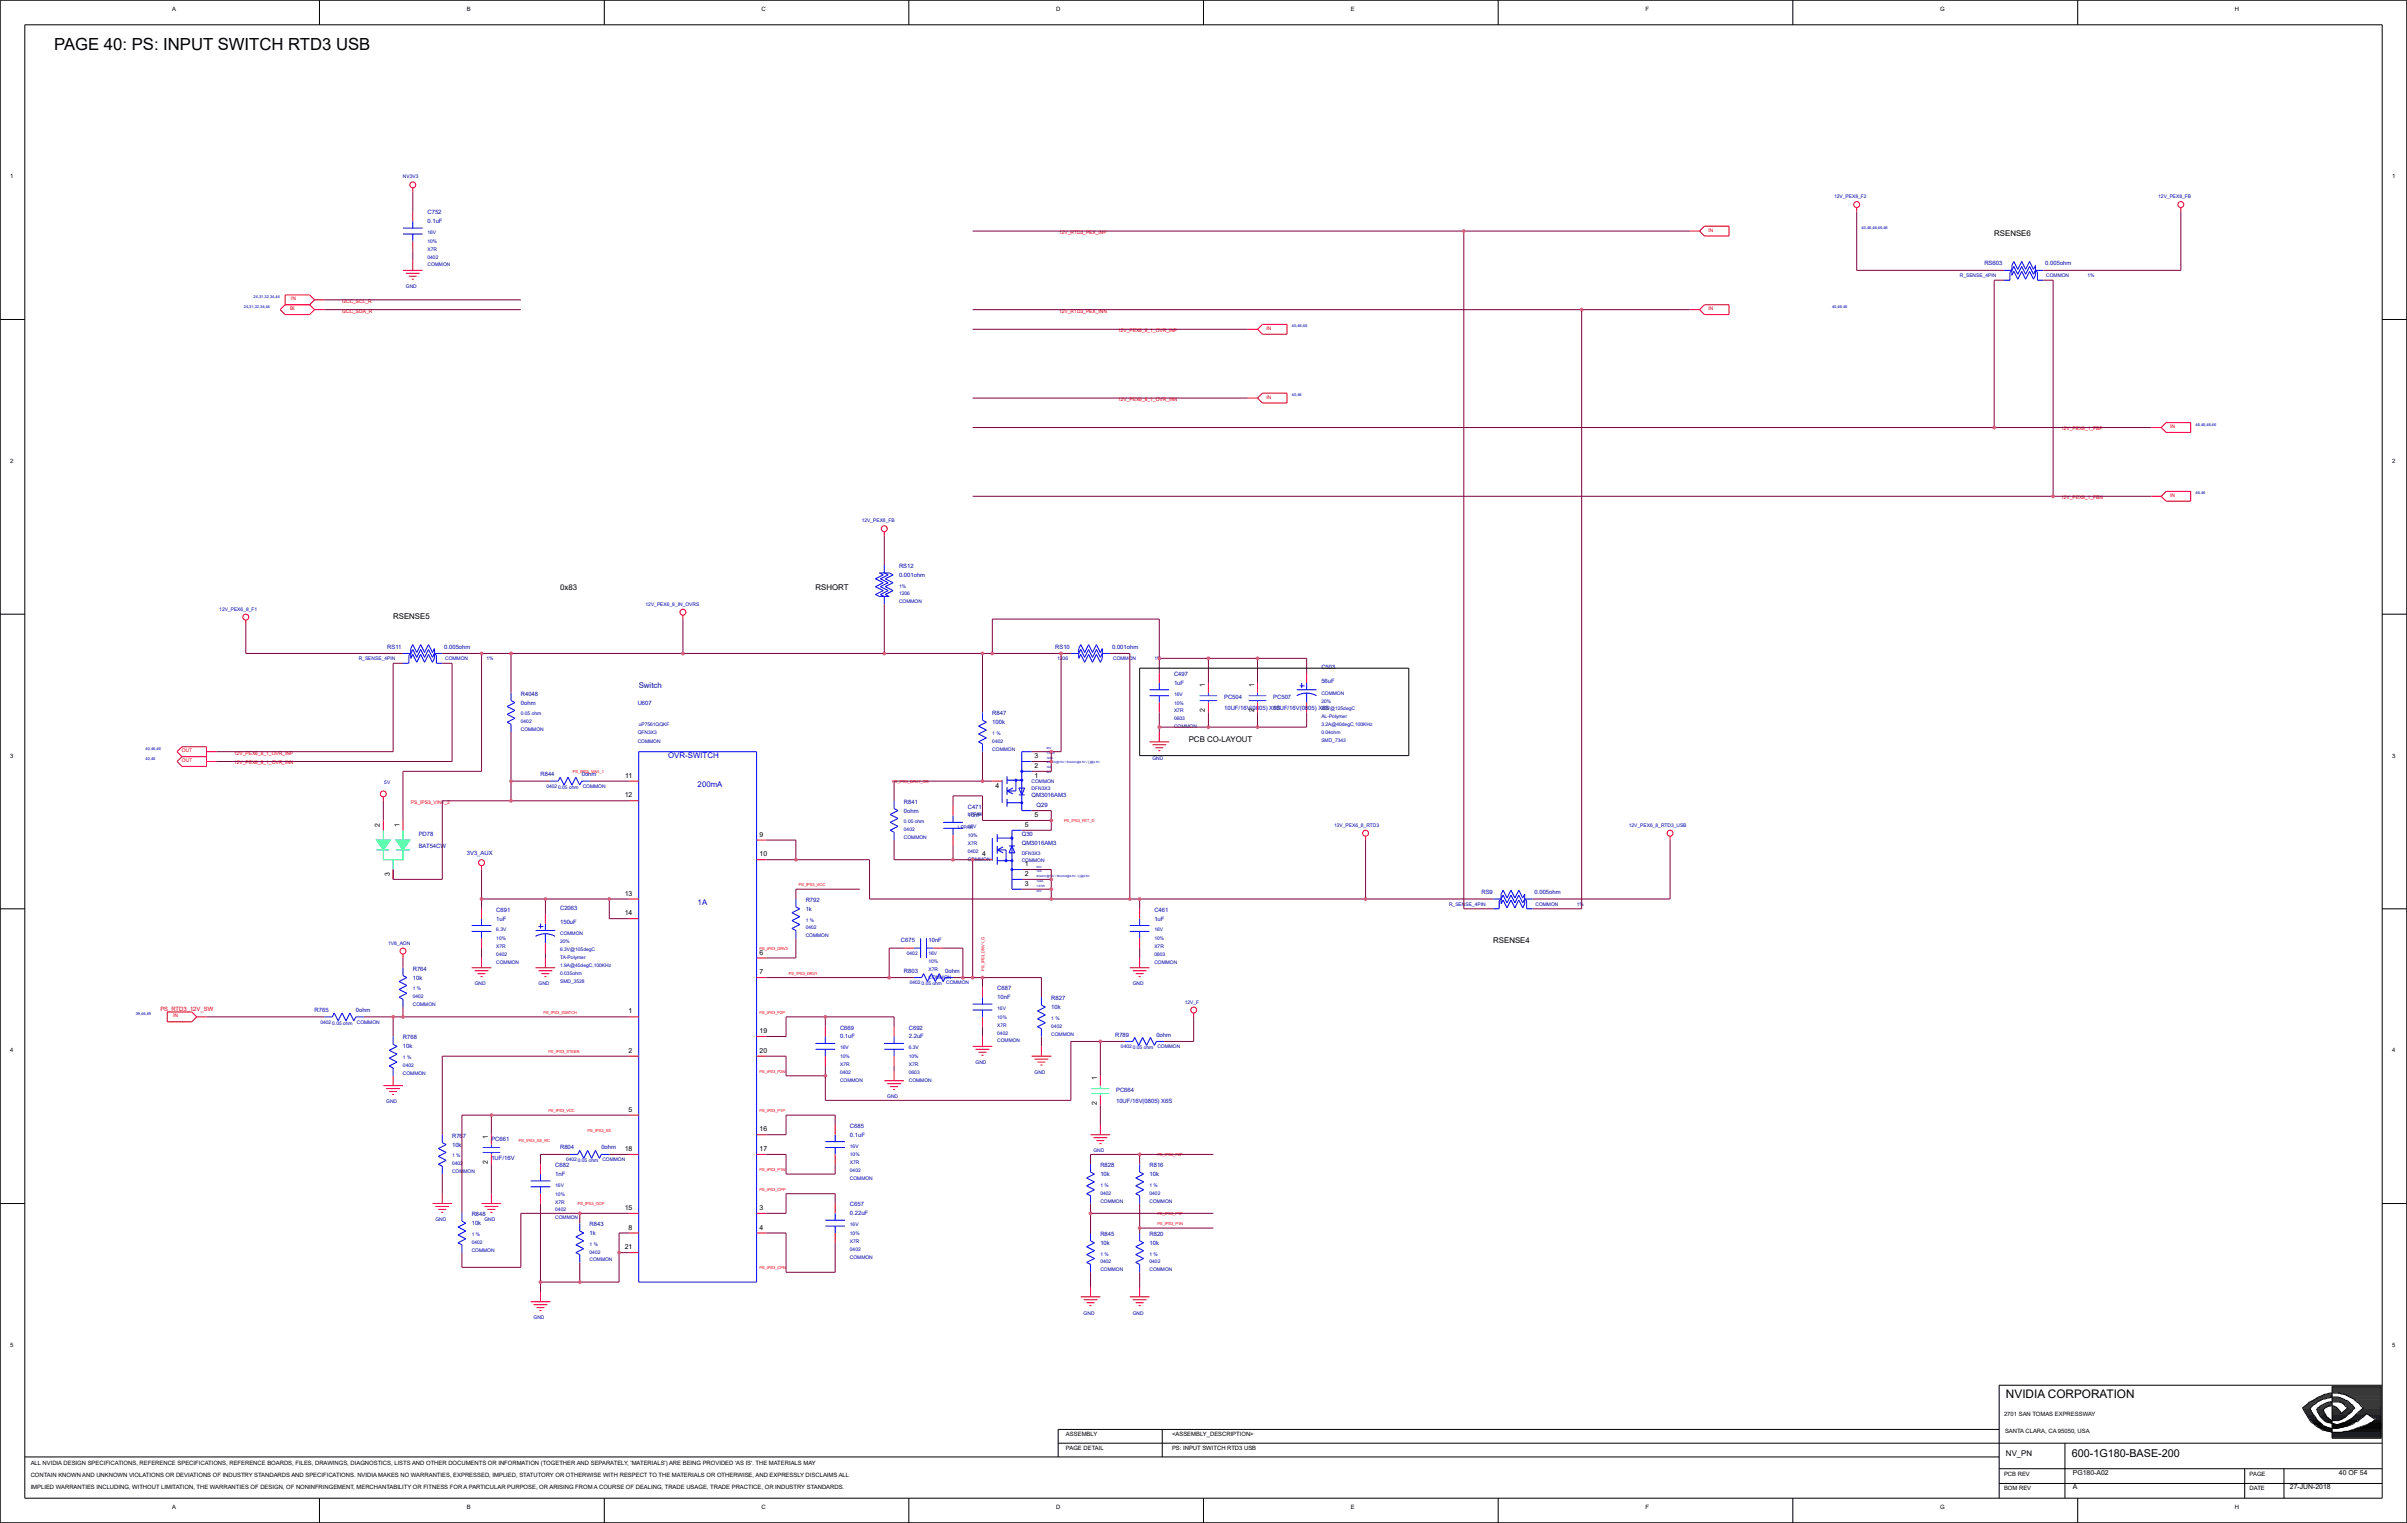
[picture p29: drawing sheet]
<svg xmlns="http://www.w3.org/2000/svg" width="271mm" height="172mm" viewBox="0 0 271 172" stroke-linecap="round" stroke-linejoin="round" font-family="sans-serif">
<defs><g id="words">
<text font-size="1.9" x="6.1" y="5.7">PAGE 40: PS: INPUT SWITCH RTD3 USB</text>
<text font-size="1.3" x="226.1" y="157.6">NVIDIA CORPORATION</text>
<text font-size="1.2" x="233.6" y="164.2">600-1G180-BASE-200</text>
<g font-size=".9">
<text x="224.8" y="26.6">RSENSE6</text>
<text x="44.3" y="69.8">RSENSE5</text>
<text x="63.1" y="66.5">0x83</text>
<text x="91.9" y="66.5">RSHORT</text>
<text x="134" y="83.6">PCB CO-LAYOUT</text>
<text x="168.3" y="106.3">RSENSE4</text>
<text x="226.1" y="164.1">NV_PN</text>
</g>
<text font-size=".9" fill="#0000a0" x="72" y="77.5">Switch</text>
<g font-size=".9" fill="#00f">
<text x="75.3" y="85.4">OVR-SWITCH</text>
<text x="78.6" y="88.7">200mA</text>
<text x="78.6" y="102">1A</text>
</g>
<g font-size=".8">
<text x="135.8" y="77.4" transform="rotate(-90 135.8 77.4)">1</text>
<text x="141.4" y="77.4" transform="rotate(-90 141.4 77.4)">1</text>
<text x="135.8" y="80.3" transform="rotate(-90 135.8 80.3)">2</text>
<text x="141.4" y="80.3" transform="rotate(-90 141.4 80.3)">2</text>
<text x="70.4" y="89.9">12</text>
<text x="70.5" y="87.7">11</text>
<text x="112.2" y="88.8">4</text>
<text x="116.6" y="87.7">1</text>
<text x="116.6" y="86.6">2</text>
<text x="116.6" y="85.5">3</text>
<text x="42.8" y="93.3" transform="rotate(-90 42.8 93.3)">2</text>
<text x="45" y="93.3" transform="rotate(-90 45 93.3)">1</text>
<text x="85.6" y="94.3">9</text>
<text x="115.5" y="93.2">5</text>
<text x="116.6" y="92.1">5</text>
<text x="43.9" y="98.8" transform="rotate(-90 43.9 98.8)">3</text>
<text x="70.4" y="101">13</text>
<text x="85.6" y="96.5">10</text>
<text x="110.7" y="96.5">4</text>
<text x="115.5" y="97.6">1</text>
<text x="115.5" y="98.7">2</text>
<text x="115.5" y="99.8">3</text>
<text x="70.4" y="103.2">14</text>
<text x="85.6" y="107.6">6</text>
<text x="85.6" y="109.8">7</text>
<text x="70.9" y="114.2">1</text>
<text x="70.9" y="118.7">2</text>
<text x="85.6" y="116.5">19</text>
<text x="85.6" y="118.7">20</text>
<text x="70.9" y="125.3">5</text>
<text x="123.7" y="124.6" transform="rotate(-90 123.7 124.6)">2</text>
<text x="123.7" y="121.7" transform="rotate(-90 123.7 121.7)">1</text>
<text x="55" y="131.2" transform="rotate(-90 55 131.2)">2</text>
<text x="55" y="128.4" transform="rotate(-90 55 128.4)">1</text>
<text x="70.4" y="129.7">18</text>
<text x="85.6" y="127.5">16</text>
<text x="85.6" y="129.7">17</text>
<text x="70.4" y="136.4">15</text>
<text x="85.6" y="136.4">3</text>
<text x="70.4" y="140.8">21</text>
<text x="70.9" y="138.6">8</text>
<text x="85.6" y="138.6">4</text>
<text x="233.7" y="167.9">A</text>
<text x="233.7" y="166.2">PG180-A02</text>
<text x="258.1" y="167.9">27-JUN-2018</text>
<text x="263.7" y="166.2">40 OF 54</text>
</g>
<g font-size=".7">
<text x="19.4" y="1.2">A</text>
<text x="52.6" y="1.2">B</text>
<text x="85.8" y="1.2">C</text>
<text x="119.1" y="1.2">D</text>
<text x="152.3" y="1.2">E</text>
<text x="185.5" y="1.2">F</text>
<text x="218.7" y="1.2">G</text>
<text x="251.9" y="1.2">H</text>
<text x="1.1" y="20.1">1</text>
<text x="269.7" y="20.1">1</text>
<text x="1.1" y="52.2">2</text>
<text x="269.7" y="52.2">2</text>
<text x="1.1" y="85.4">3</text>
<text x="269.7" y="85.4">3</text>
<text x="1.1" y="118.6">4</text>
<text x="269.7" y="118.6">4</text>
<text x="1.1" y="151.8">5</text>
<text x="269.7" y="151.8">5</text>
<text x="120.2" y="161.9">ASSEMBLY</text>
<text x="132.1" y="161.9">&lt;ASSEMBLY_DESCRIPTION&gt;</text>
<text x="225.9" y="159.6">2701 SAN TOMAS EXPRESSWAY</text>
<text x="226" y="161.6">SANTA CLARA, CA 95050, USA</text>
<text x="3.5" y="165.1">ALL NVIDIA DESIGN SPECIFICATIONS, REFERENCE SPECIFICATIONS, REFERENCE BOARDS, FILES, DRAWINGS, DIAGNOSTICS, LISTS AND OTHER DOCUMENTS OR INFORMATION (TOGETHER AND SEPARATELY, 'MATERIALS') ARE BEING PROVIDED 'AS IS'. THE MATERIALS MAY</text>
<text x="3.5" y="167.9">IMPLIED WARRANTIES INCLUDING, WITHOUT LIMITATION, THE WARRANTIES OF DESIGN, OF NONINFRINGEMENT, MERCHANTABILITY OR FITNESS FOR A PARTICULAR PURPOSE, OR ARISING FROM A COURSE OF DEALING, TRADE USAGE, TRADE PRACTICE, OR INDUSTRY STANDARDS.</text>
<text x="3.5" y="166.5">CONTAIN KNOWN AND UNKNOWN VIOLATIONS OR DEVIATIONS OF INDUSTRY STANDARDS AND SPECIFICATIONS. NVIDIA MAKES NO WARRANTIES, EXPRESSED, IMPLIED, STATUTORY OR OTHERWISE WITH RESPECT TO THE MATERIALS OR OTHERWISE, AND EXPRESSLY DISCLAIMS ALL</text>
<text x="120.2" y="163.5">PAGE DETAIL</text>
<text x="132.1" y="163.5">PS: INPUT SWITCH RTD3 USB</text>
<text x="225.9" y="166.3">PCB REV</text>
<text x="253.6" y="166.3">PAGE</text>
<text x="19.4" y="170.1">A</text>
<text x="52.6" y="170.1">B</text>
<text x="85.8" y="170.1">C</text>
<text x="119.1" y="170.1">D</text>
<text x="152.3" y="170.1">E</text>
<text x="185.5" y="170.1">F</text>
<text x="218.7" y="170.1">G</text>
<text x="225.9" y="168">BOM REV</text>
<text x="251.9" y="170.1">H</text>
<text x="253.6" y="168">DATE</text>
</g>
<g font-size=".7" fill="#0000a0">
<text x="48.2" y="24.2">C752</text>
<text x="48.2" y="25.2">0.1uF</text>
<text x="223.7" y="29.9">RS603</text>
<text x="230.6" y="29.9">0.005ohm</text>
<text x="101.3" y="64">RS12</text>
<text x="101.3" y="65">0.001ohm</text>
<text x="43.7" y="73.1">RS11</text>
<text x="50.1" y="73.1">0.005ohm</text>
<text x="119" y="73.1">RS10</text>
<text x="125.4" y="73.1">0.001ohm</text>
<text x="132.3" y="76.2">C497</text>
<text x="132.3" y="77.2">1uF</text>
<text x="149" y="75.4">C503</text>
<text x="149" y="77">56uF</text>
<text x="58.7" y="78.4">R4048</text>
<text x="58.7" y="79.4">0ohm</text>
<text x="71.9" y="79.4">U607</text>
<text x="111.9" y="80.6">R847</text>
<text x="111.9" y="81.6">100k</text>
<text x="138" y="78.8">PC504</text>
<text x="138" y="80.1">10UF/16V(0805) X6S</text>
<text x="143.5" y="78.8">PC507</text>
<text x="143.5" y="80.1">10UF/16V(0805) X6S</text>
<text x="60.9" y="87.5">R844</text>
<text x="65.6" y="87.5">0ohm</text>
<text x="116.3" y="89.8">QM3016AM3</text>
<text x="47.2" y="94.3">PD78</text>
<text x="47.2" y="95.6">BAT54CW</text>
<text x="101.9" y="90.6">R841</text>
<text x="101.9" y="91.6">0ohm</text>
<text x="109.1" y="91.2">C471</text>
<text x="109.1" y="92.2">10nF</text>
<text x="115.2" y="94.3">Q30</text>
<text x="115.2" y="95.3">QM3016AM3</text>
<text x="116.8" y="90.9">Q29</text>
<text x="52.6" y="96.4">3V3_AUX</text>
<text x="90.8" y="101.7">R792</text>
<text x="167" y="100.8">RS9</text>
<text x="173" y="100.8">0.005ohm</text>
<text x="55.9" y="102.8">C691</text>
<text x="55.9" y="103.8">1uF</text>
<text x="63.1" y="102.6">C2063</text>
<text x="63.1" y="104.1">150uF</text>
<text x="90.8" y="102.7">1k</text>
<text x="101.6" y="106.2">C675</text>
<text x="104.7" y="106.2">10nF</text>
<text x="130.1" y="102.8">C461</text>
<text x="130.1" y="103.8">1uF</text>
<text x="46.5" y="109.4">R764</text>
<text x="46.5" y="110.4">10k</text>
<text x="101.9" y="109.6">R803</text>
<text x="106.5" y="109.6">0ohm</text>
<text x="112.4" y="111.6">C687</text>
<text x="112.4" y="112.6">10nF</text>
<text x="118.5" y="112.7">R827</text>
<text x="118.5" y="113.7">10k</text>
<text x="35.5" y="114.1">R765</text>
<text x="40.1" y="114.1">0ohm</text>
<text x="45.4" y="117.2">R768</text>
<text x="45.4" y="118.2">10k</text>
<text x="94.7" y="116.1">C669</text>
<text x="94.7" y="117.1">0.1uF</text>
<text x="102.5" y="116.1">C692</text>
<text x="102.5" y="117.1">2.2uF</text>
<text x="125.7" y="116.8">R789</text>
<text x="130.4" y="116.8">0ohm</text>
<text x="125.8" y="123">PC664</text>
<text x="125.8" y="124.4">10UF/16V(0805) X6S</text>
<text x="51" y="128.3">R767</text>
<text x="51" y="129.2">10k</text>
<text x="55.4" y="128.6">PC661</text>
<text x="55.4" y="130.8">1UF/16V</text>
<text x="62.6" y="131.6">C682</text>
<text x="63.1" y="129.6">R804</text>
<text x="67.8" y="129.6">0ohm</text>
<text x="95.8" y="127.1">C685</text>
<text x="95.8" y="128.1">0.1uF</text>
<text x="124" y="131.6">R828</text>
<text x="129.6" y="131.6">R816</text>
<text x="53.2" y="137.1">R848</text>
<text x="62.6" y="132.6">1nF</text>
<text x="95.8" y="136">C657</text>
<text x="95.8" y="137">0.22uF</text>
<text x="124" y="132.6">10k</text>
<text x="129.6" y="132.6">10k</text>
<text x="53.2" y="138.1">10k</text>
<text x="66.5" y="138.2">R843</text>
<text x="66.5" y="139.2">1k</text>
<text x="124" y="139.3">R845</text>
<text x="124" y="140.3">10k</text>
<text x="129.6" y="139.3">R820</text>
<text x="129.6" y="140.3">10k</text>
</g>
<text font-size=".7" fill="#f00" x="18.1" y="114">PS_RTD3_12V_SW</text>
<g font-size=".6" fill="#0000a0">
<text x="45.4" y="20.1">NV3V3</text>
<text x="206.8" y="22.3">12V_PEX8_F2</text>
<text x="243.3" y="22.3">12V_PEX8_FB</text>
<text x="48.2" y="27.4">10%</text>
<text x="48.2" y="29.1">0402</text>
<text x="48.2" y="28.3">X7R</text>
<text x="48.2" y="26.4">16V</text>
<text x="45.8" y="32.5">GND</text>
<text x="48.2" y="30">COMMON</text>
<text x="220.9" y="31.3">R_SENSE_4PIN</text>
<text x="230.7" y="31.3">COMMON</text>
<text x="235.3" y="31.3">1%</text>
<text x="97.1" y="58.8">12V_PEX8_FB</text>
<text x="24.7" y="68.9">12V_PEX6_8_F1</text>
<text x="72.8" y="68.3">12V_PEX6_8_IN_OVRS</text>
<text x="101.3" y="68">COMMON</text>
<text x="101.3" y="66.2">1%</text>
<text x="101.3" y="67.1">1206</text>
<text x="40.4" y="74.4">R_SENSE_4PIN</text>
<text x="50.2" y="74.4">COMMON</text>
<text x="54.8" y="74.4">1%</text>
<text x="119.2" y="74.4">1206</text>
<text x="125.5" y="74.4">COMMON</text>
<text x="130.1" y="74.4">1%</text>
<text x="58.7" y="80.6">0.05 ohm</text>
<text x="58.7" y="81.5">0402</text>
<text x="58.7" y="82.4">COMMON</text>
<text x="71.9" y="82.7">QFN3X3</text>
<text x="71.9" y="83.7">COMMON</text>
<text x="72" y="81.9">uP7561QQKF</text>
<text x="111.9" y="83.7">0402</text>
<text x="111.9" y="82.9">1 %</text>
<text x="132.3" y="81.2">0603</text>
<text x="132.3" y="82.1">COMMON</text>
<text x="132.3" y="79.4">10%</text>
<text x="132.3" y="78.4">16V</text>
<text x="132.3" y="80.3">X7R</text>
<text x="149" y="83.6">SMD_7343</text>
<text x="149" y="82.7">0.04ohm</text>
<text x="149" y="79.2">20%</text>
<text x="149" y="80.1">20V@125degC</text>
<text x="149" y="81">AL-Polymer</text>
<text x="149" y="81.9">3.2A@40degC,100KHz</text>
<text x="149" y="78.3">COMMON</text>
<text x="43.3" y="88.4">5V</text>
<text x="61.6" y="88.8">0402</text>
<text x="62.9" y="88.9">0.05 ohm</text>
<text x="65.7" y="88.8">COMMON</text>
<text x="111.9" y="84.6">COMMON</text>
<text x="116.3" y="89.1">DFN3X3</text>
<text x="116.3" y="88.3">COMMON</text>
<text x="129.9" y="85.6">GND</text>
<text x="101.9" y="92.8">0.05 ohm</text>
<text x="101.9" y="93.7">0402</text>
<text x="101.9" y="94.6">COMMON</text>
<text x="108" y="93.5">LFPAK</text>
<text x="109.1" y="91.9">LFPAK</text>
<text x="109.1" y="95.3">X7R</text>
<text x="109.1" y="93.4">16V</text>
<text x="109.1" y="94.4">10%</text>
<text x="150.4" y="93.3">12V_PEX6_8_RTD3</text>
<text x="183.6" y="93.3">12V_PEX6_8_RTD3_USB</text>
<text x="109.1" y="96.1">0402</text>
<text x="109.1" y="97">COMMON</text>
<text x="115.2" y="96.4">DFN3X3</text>
<text x="115.2" y="97.1">COMMON</text>
<text x="43.8" y="106.5">1V8_AON</text>
<text x="55.9" y="105">6.3V</text>
<text x="55.9" y="106">10%</text>
<text x="55.9" y="106.9">X7R</text>
<text x="55.9" y="107.8">0402</text>
<text x="63.1" y="106.3">20%</text>
<text x="63.1" y="105.4">COMMON</text>
<text x="63.1" y="107.2">6.3V@105degC</text>
<text x="90.8" y="104.8">0402</text>
<text x="90.8" y="103.9">1 %</text>
<text x="90.8" y="105.7">COMMON</text>
<text x="102.2" y="107.7">0402</text>
<text x="104.7" y="107.7">16V</text>
<text x="130.1" y="106.9">X7R</text>
<text x="130.1" y="106">10%</text>
<text x="130.1" y="105">16V</text>
<text x="130.1" y="107.8">0603</text>
<text x="163.4" y="102.1">R_SENSE_4PIN</text>
<text x="173.1" y="102.1">COMMON</text>
<text x="177.7" y="102.1">1%</text>
<text x="46.5" y="111.6">1 %</text>
<text x="46.5" y="112.5">0402</text>
<text x="46.5" y="113.4">COMMON</text>
<text x="53.5" y="111.1">GND</text>
<text x="55.9" y="108.7">COMMON</text>
<text x="60.7" y="111.1">GND</text>
<text x="63.1" y="109">1.9A@45degC,100KHz</text>
<text x="63.1" y="110.8">SMD_3528</text>
<text x="63.1" y="109.9">0.035ohm</text>
<text x="63.1" y="108.1">TA-Polymer</text>
<text x="102.6" y="111">0402</text>
<text x="103.9" y="111.1">0.05 ohm</text>
<text x="104.7" y="108.5">10%</text>
<text x="104.7" y="109.4">X7R</text>
<text x="104.7" y="110.3">COMMON</text>
<text x="106.7" y="111">COMMON</text>
<text x="112.4" y="113.9">16V</text>
<text x="127.7" y="111.1">GND</text>
<text x="130.1" y="108.7">COMMON</text>
<text x="133.6" y="113.2">12V_F</text>
<text x="36.1" y="115.4">0402</text>
<text x="37.5" y="115.5">0.05 ohm</text>
<text x="40.2" y="115.4">COMMON</text>
<text x="45.4" y="119.4">1 %</text>
<text x="94.7" y="119.3">10%</text>
<text x="94.7" y="118.3">16V</text>
<text x="102.5" y="118.3">6.3V</text>
<text x="102.5" y="119.3">10%</text>
<text x="110" y="119.9">GND</text>
<text x="112.4" y="114.9">10%</text>
<text x="112.4" y="115.7">X7R</text>
<text x="112.4" y="116.6">0402</text>
<text x="112.4" y="117.5">COMMON</text>
<text x="118.5" y="116.7">COMMON</text>
<text x="118.5" y="115.9">0402</text>
<text x="118.5" y="115">1 %</text>
<text x="126.4" y="118.2">0402</text>
<text x="127.7" y="118.3">0.05 ohm</text>
<text x="130.5" y="118.2">COMMON</text>
<text x="43.5" y="124.4">GND</text>
<text x="45.4" y="121.2">COMMON</text>
<text x="45.4" y="120.3">0402</text>
<text x="94.7" y="121.9">COMMON</text>
<text x="94.7" y="120.2">X7R</text>
<text x="94.7" y="121.1">0402</text>
<text x="100" y="123.8">GND</text>
<text x="102.5" y="121.9">COMMON</text>
<text x="102.5" y="120.2">X7R</text>
<text x="102.5" y="121.1">0603</text>
<text x="116.6" y="121.1">GND</text>
<text x="51" y="130.5">1 %</text>
<text x="51" y="131.4">0402</text>
<text x="63.8" y="130.9">0402</text>
<text x="65.1" y="131">0.05 ohm</text>
<text x="67.9" y="130.9">COMMON</text>
<text x="95.8" y="131.2">X7R</text>
<text x="95.8" y="130.4">10%</text>
<text x="95.8" y="129.4">16V</text>
<text x="123.3" y="129.9">GND</text>
<text x="49.1" y="137.7">GND</text>
<text x="51" y="132.2">COMMON</text>
<text x="54.6" y="137.7">GND</text>
<text x="62.6" y="133.8">16V</text>
<text x="62.6" y="137.4">COMMON</text>
<text x="62.6" y="136.6">0402</text>
<text x="62.6" y="135.7">X7R</text>
<text x="62.6" y="134.8">10%</text>
<text x="95.8" y="133">COMMON</text>
<text x="95.8" y="132.1">0402</text>
<text x="124" y="135.6">COMMON</text>
<text x="124" y="134.7">0402</text>
<text x="124" y="133.8">1 %</text>
<text x="129.6" y="133.8">1 %</text>
<text x="129.6" y="134.7">0402</text>
<text x="129.6" y="135.6">COMMON</text>
<text x="53.2" y="141.1">COMMON</text>
<text x="53.2" y="139.3">1 %</text>
<text x="53.2" y="140.2">0402</text>
<text x="66.5" y="142.2">COMMON</text>
<text x="66.5" y="141.3">0402</text>
<text x="66.5" y="140.4">1 %</text>
<text x="95.8" y="140.1">X7R</text>
<text x="95.8" y="138.2">16V</text>
<text x="95.8" y="139.2">10%</text>
<text x="95.8" y="141.9">COMMON</text>
<text x="95.8" y="141">0402</text>
<text x="124" y="143.3">COMMON</text>
<text x="124" y="142.4">0402</text>
<text x="124" y="141.5">1 %</text>
<text x="129.6" y="143.3">COMMON</text>
<text x="129.6" y="142.4">0402</text>
<text x="129.6" y="141.5">1 %</text>
<text x="60.2" y="148.7">GND</text>
<text x="122.2" y="148.2">GND</text>
<text x="127.7" y="148.2">GND</text>
</g>
<g font-size=".6" fill="#f00">
<text x="119.4" y="26.4">12V_RTD3_PEX_INP</text>
<text x="192.6" y="26.1">IN</text>
<text x="32.7" y="35">BI</text>
<text x="32.8" y="33.9">IN</text>
<text x="38.6" y="34.1">I2CC_SCL_R</text>
<text x="38.6" y="35.2">I2CC_SDA_R</text>
<text x="119.4" y="35.2">12V_RTD3_PEX_INN</text>
<text x="192.6" y="35">IN</text>
<text x="126" y="37.5">12V_PEX6_8_1_OVR_INP</text>
<text x="142.8" y="37.2">IN</text>
<text x="126" y="45.2">12V_PEX6_8_1_OVR_INN</text>
<text x="142.8" y="44.9">IN</text>
<text x="232.3" y="48.5">12V_PEX8_1_FBP</text>
<text x="244.6" y="48.3">IN</text>
<text x="232.3" y="56.3">12V_PEX8_1_FBN</text>
<text x="244.6" y="56">IN</text>
<text x="20.5" y="85.9">OUT</text>
<text x="20.5" y="84.8">OUT</text>
<text x="26.4" y="86.2">12V_PEX6_8_1_OVR_INN</text>
<text x="26.4" y="85.1">12V_PEX6_8_1_OVR_INP</text>
<text x="46.3" y="90.6">PS_IPS3_VIN1_2</text>
<text x="19.5" y="114.7">IN</text>
</g>
<g font-size=".4" fill="#0000a0">
<text x="209.9" y="25.8">40,46,46,46,46</text>
<text x="27.5" y="34.7">24,31,32,34,44</text>
<text x="28.6" y="33.6">24,31,32,34,44</text>
<text x="206.5" y="34.7">40,46,46</text>
<text x="145.6" y="36.9">40,46,46</text>
<text x="145.6" y="44.7">40,46</text>
<text x="247.5" y="48">46,46,46,46</text>
<text x="247.5" y="55.7">46,46</text>
<text x="16.4" y="85.6">40,46</text>
<text x="16.4" y="84.5">40,46,46</text>
<text x="15.3" y="114.4">39,46,49</text>
</g>
<g font-size=".4" fill="#f00">
<text x="64.6" y="87.2">PS_IPS3_VIN1_1</text>
<text x="100.6" y="88.3">PS_IPS3_DRV1_GR</text>
<text x="119.9" y="92.7">PS_IPS3_FET_D</text>
<text x="90.1" y="99.9">PS_IPS3_VCC</text>
<text x="85.6" y="107.1">PS_IPS3_DRV2</text>
<text x="88.9" y="109.9">PS_IPS3_DRV1</text>
<text x="111" y="109.4" transform="rotate(-90 111 109.4)">PS_IPS3_DRV1_G</text>
<text x="61.3" y="114.3">PS_IPS3_SWITCH</text>
<text x="61.8" y="118.7">PS_IPS3_STEER</text>
<text x="85.6" y="114.3">PS_IPS3_P2P</text>
<text x="61.8" y="125.4">PS_IPS3_VCC</text>
<text x="85.6" y="125.4">PS_IPS3_P1P</text>
<text x="85.6" y="120.9">PS_IPS3_P2N</text>
<text x="58.5" y="128.7">PS_IPS3_SS_RC</text>
<text x="66.2" y="127.6">PS_IPS3_SS</text>
<text x="130.5" y="130.4">PS_IPS3_P2P</text>
<text x="65.1" y="135.9">PS_IPS3_OCP</text>
<text x="85.6" y="134.2">PS_IPS3_CPP</text>
<text x="85.6" y="132">PS_IPS3_P1N</text>
<text x="130.5" y="137">PS_IPS3_P1P</text>
<text x="85.6" y="143.1">PS_IPS3_CPN</text>
<text x="130.5" y="138.1">PS_IPS3_P1N</text>
</g>
<g font-size=".3" fill="#0000a0">
<text x="118" y="84.4">20V</text>
<text x="118" y="85">1.67W</text>
<text x="118" y="85.5">144A</text>
<text x="118" y="87.2">30V</text>
<text x="118" y="86.6">12A</text>
<text x="118" y="86.1">4mohm@10V / 6mohm@4.5V / [ ]@2.5V</text>
<text x="116.8" y="100">1.67W</text>
<text x="116.8" y="100.6">20V</text>
<text x="116.8" y="97.8">30V</text>
<text x="116.8" y="98.4">12A</text>
<text x="116.8" y="98.9">4mohm@10V / 6mohm@4.5V / [ ]@2.5V</text>
<text x="116.8" y="99.5">144A</text>
</g>
<g font-size=".2" fill="#fff">
<text x="45.4" y="75">12V_PEX6_8_1_OVR_INP</text>
<text x="52.3" y="136.8" transform="rotate(-90 52.3 136.8)">PS_IPS3_VCC</text>
</g>
</g></defs>
<g fill="none" stroke="#00f" stroke-width=".11">
<path d="M45.4 25.7h2.2M45.4 26.4h2.2M46.5 24.9v.8M46.5 26.4v.8M225.9 30.5h.9M226.6 30.7v.9h-.7M226.8 29.9v1.1M229.5 30.5h.8M229.5 29.9v1.1M229.7 30.7v.9h.6M45.4 73.7h.9M46.1 73.9v.9h-.7"/>
<path d="M46.3 73.1v1.1M49 73.7h.9M49 73.1v1.1M49.2 73.9v.9h.7M57.6 78.1v.9M99.1 64.6h1.1M99.1 67.2h1.1M99.7 63.7v.9M99.7 67.2v.9M120.7 73.7h.9M121.6 73.1v1.1M124.3 73.7h.9"/>
<path d="M124.3 73.1v1.1M129.6 77.8h2.2M129.6 78.4h2.2M130.7 77v.8M130.7 78.4v.8M146.2 78.4a2.22 2.22 0 0 1 2.2 0M146.2 77.8h2.2M146.5 77.3h.6M146.7 77v.5M147.3 77v.8M147.3 78.1v1.1M57.6 81.6v.9"/>
<path d="M62 88.1h.9M65.6 88.1h.9M72 84.7h13.3v59.8h-13.3zM100.8 90.3v.9M100.8 93.8v.9M106.3 92.7h2.2M106.3 93.4h2.2M107.4 91.9v.8M107.4 93.4v.7M110.8 80.3v.9M110.8 83.8v.9M111.9 94.5v2.5"/>
<path d="M112.4 94.5h1.7M112.4 95.8h1v1.2M112.4 94v.9M112.4 95.4v.9M112.4 96.6v.9M112.4 97h1.7M113 87.9v2.6M113.5 90.5h1.7M113.5 87.5v.9M113.5 88.7v.9M113.5 90.1v.8M113.5 87.9h1.7"/>
<path d="M113.7 96.1h.7M113.7 95.4h.7M114.1 98h1.1M114.1 99.1h1.1M114.5 87.9v1.3h-1M114.9 88.8h.6M114.9 89.6h.6M115.2 93.6h-1.1v6.6h1.1M115.2 87h1.1M115.2 85.8h1.1M116.3 84.7h-1.1v6.7h1.1M36.6 114.6h.9"/>
<path d="M40.1 114.6h.9M44.3 116.8v.9M45.4 109.1v.9M45.4 112.6v.9M53.2 104.3h2.2M53.2 105h2.2M54.3 103.6v.7M54.3 105v.8M60.4 105.6a2.22 2.22 0 0 1 2.2 0M60.4 104.9h2.2M60.7 104.4h.6M60.9 104.1v.6"/>
<path d="M61.5 104.1v.8M61.5 105.2v1.1M89.7 101.3v.9M89.7 104.9v.9M91.9 117.6h2.2M91.9 118.3h2.2M93 116.8v.8M93 118.3v.8M99.7 117.6h2.2M99.7 118.3h2.2M100.8 116.8v.8M100.8 118.3v.8"/>
<path d="M103 106.9h.8M103 110.2h.9M103.8 105.8v2.2M104.4 106.9h.8M104.4 105.8v2.2M106.5 110.2h.9M109.6 113.2h2.3M109.6 113.9h2.3M110.8 112.4v.8M110.8 113.9v.7M117.4 112.4v.9M117.4 116v.8"/>
<path d="M126.8 117.4h.9M127.4 104.3h2.2M127.4 105h2.2M128.5 103.6v.7M128.5 105v.8M130.4 117.4h.8M168.3 101.3h.9M169 101.6v.9h-.7M169.2 100.8v1.1M171.9 101.3h.9M171.9 100.8v1.1M172.1 101.6v.9h.7"/>
<path d="M44.3 120.4v.9M49.9 127.9v.9M49.9 131.5v.8M52.1 136.8v.9M59.8 133.1h2.2M59.8 133.8h2.2M60.9 132.3v.8M60.9 133.8v.8M64.3 130.1h.8M65.4 137.9v.9M67.8 130.1h.9M93 128.7h2.3"/>
<path d="M93 129.4h2.3M93 137.6h2.3M93 138.2h2.3M94.1 127.9v.8M94.1 129.4v.7M94.1 136.8v.8M94.1 138.2v.8M122.9 131.2v.9M122.9 134.8v.9M122.9 139v.9M128.5 131.2v.9M128.5 134.8v.9"/>
<path d="M128.5 139v.9M52.1 140.3v.9M65.4 141.4v.9M122.9 142.5v.9M128.5 142.5v.9"/>
<circle cx="113.4" cy="97" r=".11"/>
<circle cx="114.1" cy="98" r=".11"/>
<circle cx="114.1" cy="97" r=".11"/>
<circle cx="114.1" cy="94.5" r=".11"/>
<circle cx="114.5" cy="87.9" r=".11"/>
<circle cx="115.2" cy="90.5" r=".11"/>
<circle cx="115.2" cy="87.9" r=".11"/>
<circle cx="115.2" cy="87" r=".11"/>
</g>
<g fill="none" stroke="#f00" stroke-width=".11">
<path d="M32.1 35.5h2.8M34.9 33.2h-2.8v1.2h2.8M35.5 34.9h1.1M35.5 33.8h1.1M45.4 30.5h2.2M45.8 30.8h1.5M46.1 31.1h.9M46.4 31.5h.2M46.5 21.2v.4M46.5 23.8v1.1M46.5 27.2v1.1M46.5 29.4v1.1"/>
<path d="M140.7 37.1h1.1M142.3 36.6h2.8v1.1h-2.8M190.5 34.9h1.1M190.5 26h1.1M192.1 34.4h2.8v1.1h-2.8M192.1 25.5h2.8v1.1h-2.8M209.3 23.4v.4M245.8 23.4v.4M99.7 59.9v.5M140.7 44.9h1.1M142.3 44.3h2.8v1.1h-2.8M242.5 55.9h1.1"/>
<path d="M242.5 48.2h1.1M244.2 55.4h2.8v1.1h-2.8M244.2 47.6h2.8v1.1h-2.8M27.7 69.9v.4M77 69.3v.5M130.7 75.9v1.1M130.7 79.2v1.1M136.2 77v1.1M136.2 79.2v1.1M141.8 77v1.1M141.8 79.2v1.1M147.3 75.9v1.1"/>
<path d="M147.3 79.2v1.1M20.5 84.2h2.8v2.2h-2.8M20.5 85.3h2.8M23.3 85.8h1.1M23.3 84.7h1.1M43.2 89.8v.5M43.2 92.5v1.1M44.3 98v1.1M45.4 92.5v1.1M54.3 97.6v.4M70.9 88.1h1.1M70.9 90.3h1.1"/>
<path d="M85.3 96.9h1.1M85.3 94.7h1.1M107.4 90.8v1.1M107.4 94.1v1.2M110.8 96.9h1.1M111.9 88.1h1.1M129.6 83.6h2.2M129.9 84h1.6M130.2 84.3h.9M130.6 84.6h.2M130.7 82.5v1.1M153.9 94.3v.4"/>
<path d="M188.3 94.3v.4M21.6 114.1h-2.7v1.1h2.7M22.2 114.6h1.1M45.4 107.5v.5M53.2 109.1h2.2M53.5 109.4h1.6M53.8 109.8h.9M54.2 110.1h.2M54.3 102.5v1.1M54.3 105.8v1.1M54.3 108v1.1M60.4 109.1h2.2"/>
<path d="M60.7 109.4h1.6M61 109.8h.9M61.4 110.1h.2M61.5 103v1.1M61.5 106.3v1.1M61.5 108v1.1M70.9 114.6h1.1M70.9 119.1h1.1M70.9 101.3h1.1M70.9 103.6h1.1M85.3 119.1h1.1M85.3 108h1.1"/>
<path d="M85.3 110.2h1.1M85.3 116.8h1.1M93 115.7v1.1M93 119.1v1.1M100.8 115.7v1.1M100.8 119.1v1.1M101.9 106.9h1.1M105.2 106.9h1.1M109.6 118h2.3M110 118.3h1.5M110.3 118.6h.9M110.6 119h.3"/>
<path d="M110.8 111.3v1.1M110.8 114.6v1.1M110.8 116.8v1.2M116.3 119.1h2.2M116.6 119.4h1.6M117 119.7h.8M117.4 118v1.1M127.4 109.1h2.2M127.7 109.4h1.5M128 109.8h.9M128.4 110.1h.2M128.5 102.5v1.1"/>
<path d="M128.5 105.8v1.1M128.5 108v1.1M134.6 114.2v.4M43.2 122.4h2.2M43.5 122.7h1.6M43.9 123h.9M44.2 123.4h.2M44.3 121.3v1.1M48.7 135.7h2.3M49.1 136h1.5M49.4 136.3h.9M49.7 136.7h.3"/>
<path d="M49.9 134.6v1.1M54.3 135.7h2.2M54.6 136h1.6M54.9 136.3h.9M55.3 136.7h.2M55.4 127.9v1.1M55.4 130.1v1.1M55.4 134.6v1.1M60.9 131.2v1.1M60.9 134.6v1.1M70.9 136.8h1.1M70.9 139h1.1"/>
<path d="M70.9 125.7h1.1M70.9 130.1h1.1M85.3 136.8h1.1M85.3 139h1.1M85.3 127.9h1.1M85.3 130.1h1.1M94.1 126.8v1.1M94.1 130.1v1.1M94.1 135.7v1.1M94.1 139v1.1M99.7 121.8h2.2M100 122.2h1.6"/>
<path d="M100.3 122.5h.9M100.7 122.8h.2M100.8 120.7v1.1M117.3 120.1h.2M122.9 127.9h2.3M123.3 128.3h1.5M123.6 128.6h.9M123.9 128.9h.3M124 121.3v1.1M124 123.5v1.1M124 126.8v1.1M59.8 146.7h2.2"/>
<path d="M60.2 147.1h1.5M60.5 147.4h.9M60.8 147.7h.2M60.9 145.6v1.1M70.9 141.2h1.1M121.8 146.2h2.2M122.2 146.5h1.5M122.5 146.9h.9M122.8 147.2h.2M122.9 145.1v1.1M127.4 146.2h2.2M127.7 146.5h1.5"/>
<path d="M128 146.9h.9M128.4 147.2h.2M128.5 145.1v1.1"/>
<circle cx="46.5" cy="20.8" r=".33"/>
<circle cx="209.3" cy="23.1" r=".33"/>
<circle cx="245.8" cy="23.1" r=".33"/>
<circle cx="99.7" cy="59.6" r=".33"/>
<circle cx="27.7" cy="69.6" r=".33"/>
<circle cx="77" cy="69" r=".33"/>
<circle cx="43.2" cy="89.5" r=".33"/>
<circle cx="54.3" cy="97.2" r=".33"/>
<circle cx="153.9" cy="93.9" r=".33"/>
<circle cx="188.3" cy="93.9" r=".33"/>
<circle cx="45.4" cy="107.2" r=".33"/>
<circle cx="134.6" cy="113.9" r=".33"/>
</g>
<g fill="#000" stroke="#00f" stroke-width=".11">
<path d="M226.8 30.5l-.2 .2zM227 29.5l-.2 .4zM227 30.6l-.2 .4zM227 30l-.2 .5zM227 29.5l.5 .9zM227 30l.5 .9zM227 30.6l.5 .9zM227.9 29.5l-.4 .9zM227.9 29.5l.5 .9zM227.9 30l.5 .9zM227.9 30l-.4 .9zM227.9 30.6l.5 .9z"/>
<path d="M227.9 30.6l-.4 .9zM228.8 29.5l-.4 .9zM228.8 30l-.4 .9zM228.8 30.6l-.4 .9zM228.8 29.5l.4 .9zM228.8 30l.4 .9zM228.8 30.6l.4 .9zM229.5 29.9l-.3 .5zM229.5 31l-.3 .5zM229.5 30.5l-.3 .4zM229.5 30.5l.2 .2zM46.1 73.9l.2-.2z"/>
<path d="M46.5 72.7l-.2 .4zM46.5 73.8l-.2 .4zM46.5 73.2l-.2 .5zM46.5 72.7l.5 .9zM46.5 73.2l.5 .9zM46.5 73.8l.5 .9zM47.4 72.7l-.4 .9zM47.4 72.7l.5 .9zM47.4 73.2l.5 .9zM47.4 73.2l-.4 .9zM47.4 73.8l.5 .9zM47.4 73.8l-.4 .9z"/>
<path d="M48.3 72.7l-.4 .9zM48.3 73.2l-.4 .9zM48.3 73.8l-.4 .9zM48.3 72.7l.4 .9zM48.3 73.2l.4 .9zM48.3 73.8l.4 .9zM49 73.1l-.3 .5zM49 74.2l-.3 .5zM49 73.7l-.3 .4zM49 73.7l.2 .2zM57.2 79.6l.8-.4zM57.6 79l.4 .2z"/>
<path d="M98.7 65.2l.9-.4zM98.7 66.1l.9-.4zM98.7 66.1l.9 .5zM98.7 67l.4 .2zM99.2 65.2l.9-.4zM99.2 66.1l.9-.4zM99.2 66.1l.9 .5zM99.2 67l.5 .2zM99.1 64.6l.5 .2zM98.7 65.2l.9 .5zM98.7 67l.9-.4zM99.8 66.1l.9-.4z"/>
<path d="M99.8 66.1l.9 .5zM99.8 67l.4 .2zM99.8 65.2l.9-.4zM99.7 64.6l.4 .2zM99.2 65.2l.9 .5zM99.2 67l.9-.4zM99.8 65.2l.9 .5zM99.8 67l.9-.4zM100.2 64.6l.5 .2zM121.8 73.8l-.2 .4zM121.8 72.7l-.2 .4zM121.8 73.2l-.2 .5z"/>
<path d="M121.8 73.2l.5 .9zM121.8 73.8l.5 .9zM121.8 72.7l.5 .9zM122.7 73.2l.5 .9zM122.7 73.2l-.4 .9zM122.7 73.8l-.4 .9zM122.7 73.8l.5 .9zM122.7 72.7l-.4 .9zM122.7 72.7l.5 .9zM123.6 73.2l-.4 .9zM123.6 73.8l-.4 .9zM123.6 72.7l-.4 .9z"/>
<path d="M123.6 73.2l.4 .9zM123.6 73.8l.4 .9zM123.6 72.7l.4 .9zM124.3 74.2l-.3 .5zM124.3 73.1l-.3 .5zM124.3 73.7l-.3 .4zM57.2 81.4l.4 .2zM57.2 80.5l.8 .5zM57.2 80.5l.8-.4zM57.2 81.4l.8-.4zM57.2 79.6l.8 .5zM63.1 87.6l-.2 .5z"/>
<path d="M63.1 87.6l.5 .9zM64 87.6l-.4 .9zM64 87.6l.5 .9zM64.9 87.6l-.4 .9zM64.9 87.6l.5 .9zM65.6 88.1l-.2 .4zM100.3 93.6l.5 .2zM100.3 92.7l.9 .5zM100.3 92.7l.9-.4zM100.3 91.8l.9-.4zM100.3 93.6l.9-.4zM100.3 91.8l.9 .5z"/>
<path d="M100.8 91.2l.4 .2zM110.3 83.6l.5 .2zM110.3 82.7l.9 .5zM110.3 82.7l.9-.4zM110.3 81.9l.9-.5zM110.3 83.6l.9-.4zM110.3 81.9l.9 .4zM110.8 81.2l.4 .2zM112.4 95.8l.7-.3zM112.4 95.8l.7 .3zM113.5 89.2l.7 .3zM113.5 89.2l.7-.4z"/>
<path d="M114.1 95.4l-.4 .7zM114.1 95.4l.3 .7zM114.9 88.8l.3 .8zM115.5 88.8l-.3 .8zM37.7 114.2l-.2 .4zM37.7 114.2l.4 .9zM38.6 114.2l-.5 .9zM38.6 114.2l.4 .9zM39.4 114.2l-.4 .9zM39.4 114.2l.5 .9zM40.1 114.6l-.2 .5zM43.9 119.3l.9 .4z"/>
<path d="M43.9 119.3l.9-.5zM43.9 118.4l.9-.4zM43.9 120.2l.9-.5zM43.9 118.4l.9 .4zM44.3 117.7l.5 .3zM45 112.4l.4 .2zM45 111.5l.9 .5zM45 111.5l.9-.4zM45 110.6l.9-.4zM45 112.4l.9-.4zM45 110.6l.9 .5zM45.4 110l.5 .2z"/>
<path d="M89.3 104.7l.4 .2zM89.3 103.8l.9 .4zM89.3 103.8l.9-.5zM89.3 102.9l.9-.4zM89.3 104.7l.9-.5zM89.3 102.9l.9 .4zM89.7 102.2l.5 .3zM104.1 109.8l-.2 .4zM104.1 109.8l.5 .8zM105 109.8l-.4 .8zM105 109.8l.4 .8zM105.9 109.8l-.5 .8z"/>
<path d="M105.9 109.8l.4 .8zM106.5 110.2l-.2 .4zM117 115.7l.4 .3zM117 114.9l.8 .4zM117 114.9l.8-.5zM117 114l.8-.5zM117 115.7l.8-.4zM117 114l.8 .4zM117.4 113.3l.4 .2zM127.9 117l-.2 .4zM127.9 117l.5 .8zM128.8 117l-.4 .8z"/>
<path d="M128.8 117l.4 .8zM129.7 117l-.5 .8zM129.7 117l.4 .8zM130.4 117.4l-.3 .4zM169 101.6l.2-.3zM169.4 100.3l-.2 .5zM169.4 101.5l-.2 .4zM169.4 100.9l-.2 .4zM169.4 100.3l.5 .9zM169.4 100.9l.5 .9zM169.4 101.5l.5 .8zM170.3 100.3l-.4 .9z"/>
<path d="M170.3 100.3l.5 .9zM170.3 100.9l.5 .9zM170.3 100.9l-.4 .9zM170.3 101.5l.5 .8zM170.3 101.5l-.4 .8zM171.2 100.3l-.4 .9zM171.2 100.9l-.4 .9zM171.2 101.5l-.4 .8zM171.2 100.3l.5 .9zM171.2 100.9l.5 .9zM171.2 101.5l.5 .8zM171.9 100.8l-.2 .4z"/>
<path d="M171.9 101.9l-.2 .4zM171.9 101.3l-.2 .5zM171.9 101.3l.2 .3zM43.9 120.2l.4 .2zM49.4 131.2l.5 .3zM49.4 130.4l.9 .4zM49.4 130.4l.9-.5zM49.4 129.5l.9-.5zM49.4 131.2l.9-.4zM49.4 129.5l.9 .4zM49.9 128.8l.4 .2zM51.6 139.2l.9 .5z"/>
<path d="M51.6 139.2l.9-.4zM51.6 138.3l.9-.4zM51.6 140.1l.9-.4zM51.6 138.3l.9 .5zM52.1 137.7l.4 .2zM64.9 139.4l.9-.4zM65.4 129.7l-.3 .4zM64.9 139.4l.9 .5zM65.4 138.8l.4 .2zM65.4 129.7l.4 .9zM66.2 129.7l-.4 .9zM66.2 129.7l.5 .9z"/>
<path d="M67.1 129.7l-.4 .9zM67.1 129.7l.5 .9zM67.8 130.1l-.2 .5zM122.5 134.6l.4 .2zM122.5 133.7l.9 .4zM122.5 133.7l.9-.5zM122.5 132.8l.9-.5zM122.5 134.6l.9-.5zM122.5 132.8l.9 .4zM122.9 132.1l.5 .2zM128 134.6l.5 .2zM128 133.7l.9 .4z"/>
<path d="M128 133.7l.9-.5zM128 132.8l.9-.5zM128 134.6l.9-.5zM128 132.8l.9 .4zM128.5 132.1l.4 .2zM51.6 140.1l.5 .2zM64.9 141.2l.5 .2zM64.9 140.3l.9 .5zM64.9 140.3l.9-.4zM64.9 141.2l.9-.4zM122.5 142.3l.4 .2zM122.5 141.4l.9 .5z"/>
<path d="M122.5 141.4l.9-.4zM122.5 140.5l.9-.4zM122.5 142.3l.9-.4zM122.5 140.5l.9 .5zM122.9 139.9l.5 .2zM128 142.3l.5 .2zM128 141.4l.9 .5zM128 141.4l.9-.4zM128 140.5l.9-.4zM128 142.3l.9-.4zM128 140.5l.9 .5zM128.5 139.9l.4 .2z"/>
</g>
<path d="M135.2 78.4h2M135.2 79h2M136.2 78.1v.3M136.2 79v.2M140.8 78.4h2M140.8 79h2M141.8 78.1v.3M141.8 79v.2M54.4 129.4h2M54.4 129.9h2M55.4 129v.4M55.4 129.9v.2" fill="none" stroke="#0080ff" stroke-width=".11"/>
<path d="M42.4 95.8h1.5M43.2 95.8v1.1h2.2v-1.1M43.2 93.6v1.1M44.3 96.9v1.1M44.7 95.8h1.5M45.4 93.6v1.1M123 122.7h2M123 123.3h2M124 122.4v.3M124 123.3v.2" fill="none" stroke="#00ff80" stroke-width=".11"/>
<g fill="#00ff80" stroke="#00ff80" stroke-width=".11">
<path d="M42.4 94.7h1.6l-.8 1.1z"/>
<path d="M44.7 94.7h1.5l-.8 1.1z"/>
</g>
<g fill="#000" stroke="#f00" stroke-width=".11">
<path d="M32.1 34.4l-.5 .5zM31.6 34.9l.5 .6zM34.9 35.5l.6-.6zM34.9 34.4l.6-.6zM34.9 34.4l.6 .5zM34.9 33.2l.6 .6zM142.3 36.6l-.5 .5zM141.8 37.1l.5 .6zM191.6 34.9l.5-.5zM191.6 26l.5-.5zM191.6 34.9l.5 .6zM191.6 26l.5 .6z"/>
<path d="M141.8 44.9l.5-.6zM141.8 44.9l.5 .5zM243.6 55.9l.6-.5zM243.6 48.2l.6-.6zM243.6 55.9l.6 .6zM243.6 48.2l.6 .5zM20 85.8l.5-.5zM20.5 84.2l-.5 .5zM20 85.8l.5 .6zM20 84.7l.5 .6zM22.2 114.6l-.6 .6zM21.6 114.1l.6 .5z"/>
</g>
<g fill="none" stroke="#800040" stroke-width=".11">
<path d="M36.6 34.9h22.1M36.6 33.8h22.1M46.5 21.6v2.2M46.5 28.3v1.1M109.6 37.1h31.1M109.6 34.9h80.9M109.6 26h80.9M165 26v76.5h3.3M178.3 34.9v67.6h-5.5M209.3 23.8v6.7h16.6M225.9 31.6h-1.1v16.6M230.3 31.6h1.2v24.3"/>
<path d="M245.8 23.8v6.7h-15.5M109.6 44.9h31.1M109.6 55.9h132.9M109.6 48.2h132.9M27.7 70.3v3.4h17.7M45.4 74.8h-1.1v9.9h-19.9M49.9 74.8h1.1v11h-26.6M49.9 73.7h70.8M54.3 73.7v13.3h-8.9v5.5M57.6 73.7v4.4M77 69.8v3.9M99.7 60.4v3.3"/>
<path d="M99.7 68.1v5.6M110.8 73.7v6.6M111.9 73.7v-3.9h18.8v6.1M119.6 73.7v11h-3.3M125.2 73.7h2.2v27.6M130.7 74.2h16.6v1.7M136.2 74.2v2.8M141.8 74.2v2.8M43.2 90.3v2.2M54.3 98v4.5M57.6 88.1h4.4M57.6 82.5v7.8"/>
<path d="M66.5 88.1h4.4M70.9 90.3h-21v8.8h-5.6v-1.1M86.4 94.7h3.3v2.2M86.4 96.9h11.6v4.4h70.3M100.8 94.7v2.2h10M107.4 90.8v-1.1h3.4v2.8h7.7M107.4 95.3v1.6M109.6 96.9v13.3M110.8 84.7v3.4M111.9 88.1h-11.1v2.2M115.2 99.1h3.3M115.2 98h3.3v3.3"/>
<path d="M116.3 85.8h2.2M116.3 91.4h2.2v2.2h-3.3M118.5 84.7v2.3h-2.2M130.7 80.3v2.2M136.2 80.3v1.7M141.8 80.3v1.7M147.3 80.3v1.7h-16.6M153.9 94.7v6.6M188.3 94.7v6.6h-15.5M23.3 114.6h13.3M41 114.6h29.9M44.3 114.6v2.2"/>
<path d="M45.4 108v1.1M45.4 113.5v1.1M54.3 106.9v1.1M54.3 101.3h16.6M61.5 101.3v1.7M61.5 107.4v.6M68.7 101.3v2.3h2.2M70.9 119.1h-21v8.8M86.4 110.2h16.6M86.4 119.1h2.2v2.2h4.4M89.7 105.8v2.2h-3.3M93 114.6v1.1"/>
<path d="M96.9 100.2h-7.2v1.1M100.8 115.7v-1.1h-12.2v2.2h-2.2M101.9 106.9h-1.7v3.3M106.3 106.9h2.2v3.3M107.4 110.2h10v2.2M110.8 110.2v1.1M110.8 115.7v1.1M115.2 100.2h3.3M117.4 116.8v1.2M124 117.4v3.9M126.8 117.4h-6.1v6.6h-27.7v-3.8M128.5 101.3v1.2"/>
<path d="M128.5 106.9v1.1M134.6 114.6v2.8h-3.4M49.9 132.3v2.3M55.4 125.7v2.2M55.4 131.2v3.4M60.9 135.7v9.9M64.3 130.1h-3.4v1.1M65.4 136.8v1.1M68.7 130.1h2.2M70.9 136.8h-12.2v6.1h-6.6v-1.7M70.9 125.7h-18.8v11.1M70.9 139h-1.1v5.5h-8.9"/>
<path d="M86.4 130.1h2.2v2.2h5.5v-1.1M86.4 139h2.2v4.4h5.5v-3.3M94.1 126.8v-1.1h-5.5v2.2h-2.2M94.1 135.7v-1.1h-5.5v2.2h-2.2M100.8 120.2v.5M122.9 136.8h13.9M122.9 135.7v3.3M124 124.6v2.2M128.5 130.1v1.1M128.5 135.7v3.3M128.5 138.4h8.3M136.8 130.1h-13.9v1.1"/>
<path d="M65.4 142.3v2.2M69.8 141.2h1.1M122.9 143.4v1.7M128.5 143.4v1.7"/>
</g>
<g fill="#f0f">
<circle cx="54.3" cy="73.7" r=".22"/>
<circle cx="57.6" cy="73.7" r=".22"/>
<circle cx="77" cy="73.7" r=".22"/>
<circle cx="110.8" cy="73.7" r=".22"/>
<circle cx="99.7" cy="73.7" r=".22"/>
<circle cx="130.7" cy="74.2" r=".22"/>
<circle cx="118.5" cy="85.8" r=".22"/>
<circle cx="118.5" cy="84.7" r=".22"/>
<circle cx="119.6" cy="73.7" r=".22"/>
<circle cx="111.9" cy="73.7" r=".22"/>
<circle cx="136.2" cy="74.2" r=".22"/>
<circle cx="141.8" cy="74.2" r=".22"/>
<circle cx="89.7" cy="96.9" r=".22"/>
<circle cx="118.5" cy="101.3" r=".22"/>
<circle cx="127.4" cy="101.3" r=".22"/>
<circle cx="118.5" cy="100.2" r=".22"/>
<circle cx="118.5" cy="99.1" r=".22"/>
<circle cx="128.5" cy="101.3" r=".22"/>
<circle cx="153.9" cy="101.3" r=".22"/>
<circle cx="231.5" cy="55.9" r=".22"/>
<circle cx="224.8" cy="48.2" r=".22"/>
<circle cx="178.3" cy="34.9" r=".22"/>
<circle cx="165" cy="26" r=".22"/>
<circle cx="54.3" cy="101.3" r=".22"/>
<circle cx="61.5" cy="101.3" r=".22"/>
<circle cx="68.7" cy="101.3" r=".22"/>
<circle cx="69.8" cy="141.2" r=".22"/>
<circle cx="65.4" cy="144.5" r=".22"/>
<circle cx="60.9" cy="144.5" r=".22"/>
<circle cx="141.8" cy="82" r=".22"/>
<circle cx="136.2" cy="82" r=".22"/>
<circle cx="130.7" cy="82" r=".22"/>
<circle cx="100.2" cy="110.2" r=".22"/>
<circle cx="107.4" cy="96.9" r=".22"/>
<circle cx="108.5" cy="110.2" r=".22"/>
<circle cx="110.8" cy="110.2" r=".22"/>
<circle cx="109.6" cy="110.2" r=".22"/>
<circle cx="109.6" cy="96.9" r=".22"/>
<circle cx="110.8" cy="88.1" r=".22"/>
<circle cx="118.5" cy="92.5" r=".22"/>
<circle cx="65.4" cy="136.8" r=".22"/>
<circle cx="128.5" cy="138.4" r=".22"/>
<circle cx="122.9" cy="136.8" r=".22"/>
<circle cx="124" cy="117.4" r=".22"/>
<circle cx="93" cy="121.3" r=".22"/>
<circle cx="93" cy="114.6" r=".22"/>
<circle cx="128.5" cy="130.1" r=".22"/>
<circle cx="44.3" cy="114.6" r=".22"/>
<circle cx="45.4" cy="114.6" r=".22"/>
<circle cx="57.6" cy="88.1" r=".22"/>
<circle cx="57.6" cy="90.3" r=".22"/>
<circle cx="55.4" cy="125.7" r=".22"/>
</g>
<g fill="none" stroke="#000" stroke-width=".11">
<path d="M0 0h271.3v171.7h-271.3zM2.8 2.8h265.7v166.1h-265.7zM36 0v2.8M68.1 0v2.8M102.5 0v2.8M135.7 0v2.8M168.9 0v2.8M202.1 0v2.8M234.2 0v2.8M0 36h2.8M268.5 36h2.8M0 69.2h2.8"/>
<path d="M128.5 75.3h30.3v9.9h-30.3zM268.5 69.2h2.8M0 102.5h2.8M268.5 102.5h2.8M0 135.7h2.8M268.5 135.7h2.8M259.6 158.7h.9v.2h-.8M259.7 158.8h.8M259.8 159h.8v.1h-.8M259.8 158.6h.8M259.9 158.5h.8M259.9 159.3h.8"/>
<path d="M259.9 159.4h.8M260 158.4h.8M260 159.5h.8M260.1 158.3h.8M260.1 159.7h.8M260.1 159.6h.8M260.2 158.1h.9M260.2 159.8h.8M260.4 159.9h.7M260.5 158h.7M260.6 157.9h.9M260.8 157.8h.9"/>
<path d="M261 157.7h1.1M261.1 158.9h.8M261.1 157.6h1.5M261.2 158.9v.2h.8M261.2 159h.7M261.3 159.3h.7M261.3 159.4h.8M261.5 158.6h.8M261.5 159.5h.6M261.5 157.5h2.1M261.6 159.7h.7M261.6 159.6h.6v.1"/>
<path d="M261.7 159.8h.8M261.7 158.5h1.4M261.7 157.4h1.2M261.8 159.9h.8M261.9 158.4h1M261.9 157.3h1M262.1 158.3h.8M262.1 158.7h-.9v.1h.8M262.1 157.2h.8M262.3 158.1h.6M262.6 158h2.1M262.6 157h5.8"/>
<path d="M262.9 159.1h.9M262.9 158.9h.8v.1M262.9 158.6h.4M262.9 159.7h1.5M262.9 158.8h.7M262.9 158.7h.6M262.9 159.6h1.7M262.9 159.8h1.4M262.9 159.9h1.2M262.9 159h.9M262.9 159.5h1.8M262.9 156.8h5.5"/>
<path d="M262.9 156.4h5.5M262.9 156.9h5.5M262.9 156.6h5.5M262.9 156.5h5.5M262.9 156.7h5.5M262.9 157.9h1.7M262.9 157.7h1.3M262.9 157.6h1M262.9 157.8h1.4M262.9 159.3h1v.1M262.9 159.4h2M262.9 156.3h5.5v5.8h-5.5z"/>
<path d="M263.9 157.2h4.5M264 158.1h.9M264 159.3h1M264.1 158.3h.9M264.2 159.1h.9M264.3 158.4h.9v.1h-.8M264.3 159h.9M264.4 158.9h.8M264.4 157.3h4M264.6 158.6h.7M264.7 158.7h.7v.1h-.8M264.7 157.4h3.7"/>
<path d="M264.9 157.5h3.5M265 159.9h1.1M265.1 157.6h3.3M265.2 159.8h1M265.3 159.7h1.1M265.3 157.7h3.1M265.4 159.6h1.2M265.4 157.8h3M265.6 159.5h1.1M265.7 157.9h2.7M265.8 158h2.6M265.8 159.4h2.6"/>
<path d="M265.9 158.1h2.5M265.9 159.3h2.5M266 159.1h2.4M266 158.3h2.4M266.1 158.4h2.3M266.1 159h2.3M266.2 158.9h2.2M266.2 158.5h2.2M266.3 158.6h2.1M266.3 158.8h2.1M266.4 158.7h2M267 159.5h1.4"/>
<path d="M267.1 159.6h1.3M267.3 159.7h1.1M267.5 159.8h.9M267.8 159.9h.6M268.5 156.2h-43.1v12.7M2.8 164.2h222.6M36 168.9v2.8M68.1 168.9v2.8M102.5 168.9v2.8M119.3 162.7h149.2M131 161.1v3.1M135.7 168.9v2.8"/>
<path d="M168.9 168.9v2.8M202.1 168.9v2.8M225.4 161.1h-106.1v3.1M225.4 167.2h43.1M225.4 165.6h43.1M232.8 162.7v6.2M234.2 168.9v2.8M253 165.6v3.3M257.5 165.6v3.3M260.4 160h.8M260.5 160.1h.8M260.6 160.3h.7"/>
<path d="M260.7 160.4h.9M260.8 160.5h.9M260.9 160.6h.9M261.1 160.7h.8M261.2 160.8h1M261.3 160.9h1.3M261.6 161h2M261.8 161.1h1.1M261.9 160h.9M261.9 161.2h1M262 160.1h1.7M262.2 160.3h.7"/>
<path d="M262.3 160.4h.6M262.3 161.4h.6M262.9 160.5h.2M262.9 160h1M262.9 160.9h1.2M262.9 160.7h1.9M262.9 160.6h2.1M262.9 161.6h5.5M262.9 162h5.5M262.9 161.9h5.5M262.9 161.8h5.5M262.9 161.7h5.5"/>
<path d="M262.9 160.8h1.7M262.9 161.5h5.5M263.8 160.5h1.4M264.1 160.4h1.3M264.2 161.4h4.2M264.4 160.3h1.4M264.7 160.1h1.1M264.9 160h1.1M264.9 161.2h3.5M265.3 161.1h3.1M265.7 161h2.7M266 160.9h2.4"/>
<path d="M266.3 160.8h2.1M266.7 160.7h1.7M266.9 160.6h1.5M267.1 160.5h1.3M267.2 160.4h1.2M267.4 160.3h1M267.5 160.1h.9M267.8 160h.6"/>
</g>
<g fill="#000" stroke="#000" stroke-width=".11">
<path d="M259.6 158.7l.2 .4zM259.8 159.1l.2 .4zM260 159.5l.1 .2zM259.6 158.7l.5-.4zM260.1 159.7l.3 .3zM260.1 158.3l.3-.3zM260.5 158.7l.1-.1zM260.6 158.6l.2-.2zM260.5 158.9l.1 .1zM260.4 158l.3-.1zM260.8 158.4l.2-.1zM260.6 159.1l.2 .4z"/>
<path d="M260.8 159.5l.1 .1zM260.7 157.9l.3-.2zM261.2 158l-.2 .3zM260.9 159.6l.2 .3zM261.2 159.1l.1 .2zM261.1 158.9l.1-.1zM261 157.7l.2-.1zM261.2 158l.5-.2zM261.3 159.3l.3 .4zM261.3 157.5l-.1 .1zM261.6 159.7l.3 .3zM261.3 158.7l.3-.2z"/>
<path d="M261.3 157.5l.4-.1zM261.7 157.8l.2-.1zM261.6 158.5l.2-.1zM261.7 157.4l.2-.1zM262.1 158.7l-.2 .2zM261.8 158.4l.2-.1zM261.9 158.9l.1 .4zM262 159.3l.1 .1zM261.9 157.3l.2-.1zM262.1 158.7l.5-.2zM262.1 157.7l.2-.1zM262 158.3l.2-.2z"/>
<path d="M262.1 159.4l.1 .2zM262.2 159.7l.3 .1zM262.2 158.1l.4-.1zM262.3 157.2l.3-.2zM262.5 159.8l.1 .1zM262.6 157.6l.3-.1zM263.1 158.5l.1 .1zM263.3 158.6l.2 .1zM263.5 158.7l.1 .1zM263.6 158.8l.1 .1zM263.8 157l.1 .2zM263.6 157.5l.3 .1z"/>
<path d="M263.8 159l.1 .3zM263.8 158l.2 .1zM263.9 160l.2-.1zM263.9 157.6l.2 .1zM264 158.1l.2 .2zM264.2 158.3l.1 .2zM264.2 157.2l.2 .1zM264.1 159.9l.1-.1zM264.4 159.7l-.1 .1zM264.3 157.8l.4 .1zM264.2 157.7l.1 .1zM264.4 157.3l.3 .1z"/>
<path d="M264.3 158.5l.4 .2zM263.9 159.4l.8-.7zM264.4 159.7l.3-.2zM264.7 157.9l.1 .1zM264.8 158l.1 .1zM264.9 158.1l.1 .2zM264.7 160.1l.4-.2zM265.1 157.6l.2 .1zM264.7 159.5l.4-.4zM265.2 158.9l-.1 .2zM265 158.3l.1 .1zM264.7 157.4l.4 .2z"/>
<path d="M265.2 158.9l.1-.1zM265.2 158.5l.1 .1zM265.3 157.7l.3 .2zM265.4 159.6l-.3 .3zM265.3 158.6l.1 .1zM265.6 157.9l.1 .1zM265.7 158l.2 .1zM265.4 159.6l.4-.3zM265.9 158.1l.3 .5zM266.2 158.6l.2 .1zM266.8 159.4l-.4 .3zM265.8 159.3l.6-.6z"/>
<path d="M266.8 159.4l.2 .1zM267 159.5l.8 .5zM260.4 160l.1 .3zM260.5 160.3l.1 .1zM260.6 160.4l.2 .1zM260.8 160.5l.2 .2zM261 160.7l.3 .2zM261.1 159.9l.1 .2zM261.2 160.1l.4 .3zM261.3 160.9l.3 .1zM261.6 161l.1 .1zM261.7 161.1l.2 .1z"/>
<path d="M261.9 160l.1 .1zM261.6 160.4l.3 .3zM261.9 160.7l.2 .1zM262 160.1l.3 .3zM262.1 161.2l.2 .2zM262.2 160.8l.1 .1zM262.6 160.4l.3 .1zM262.6 161.4l.3 .1zM262.6 159.9l.1 .1zM262.6 160.9l.2 .1zM262.7 160l.2 .1zM263.1 160.5l.2 .1z"/>
<path d="M263.6 161l.3-.1zM263.8 160l-.1 .1zM263.6 160.6l.2-.1zM263.9 160.5l.2-.1zM264.1 160.9l.2-.1zM264 161.5l.2-.1zM264.4 160.3l-.1 .1zM264.6 160.8l.2-.1zM264.4 160.3l.3-.2zM264.8 160.7l.3-.1zM264.7 161.4l.6-.3zM265.6 160.3l-.3 .2z"/>
<path d="M265.1 160.6l.2-.1zM265.8 160.3l.2-.3zM265.3 161.1l.6-.2zM266 160l.4-.3zM265.9 160.9l.3-.1zM266.2 160.8l.4-.1zM266.6 160.7l.3-.1zM266.9 160.6l.3-.2zM267.3 160.4l.4-.3zM267.7 160.1l.1-.1z"/>
</g>
<use href="#words"/>
</svg>
